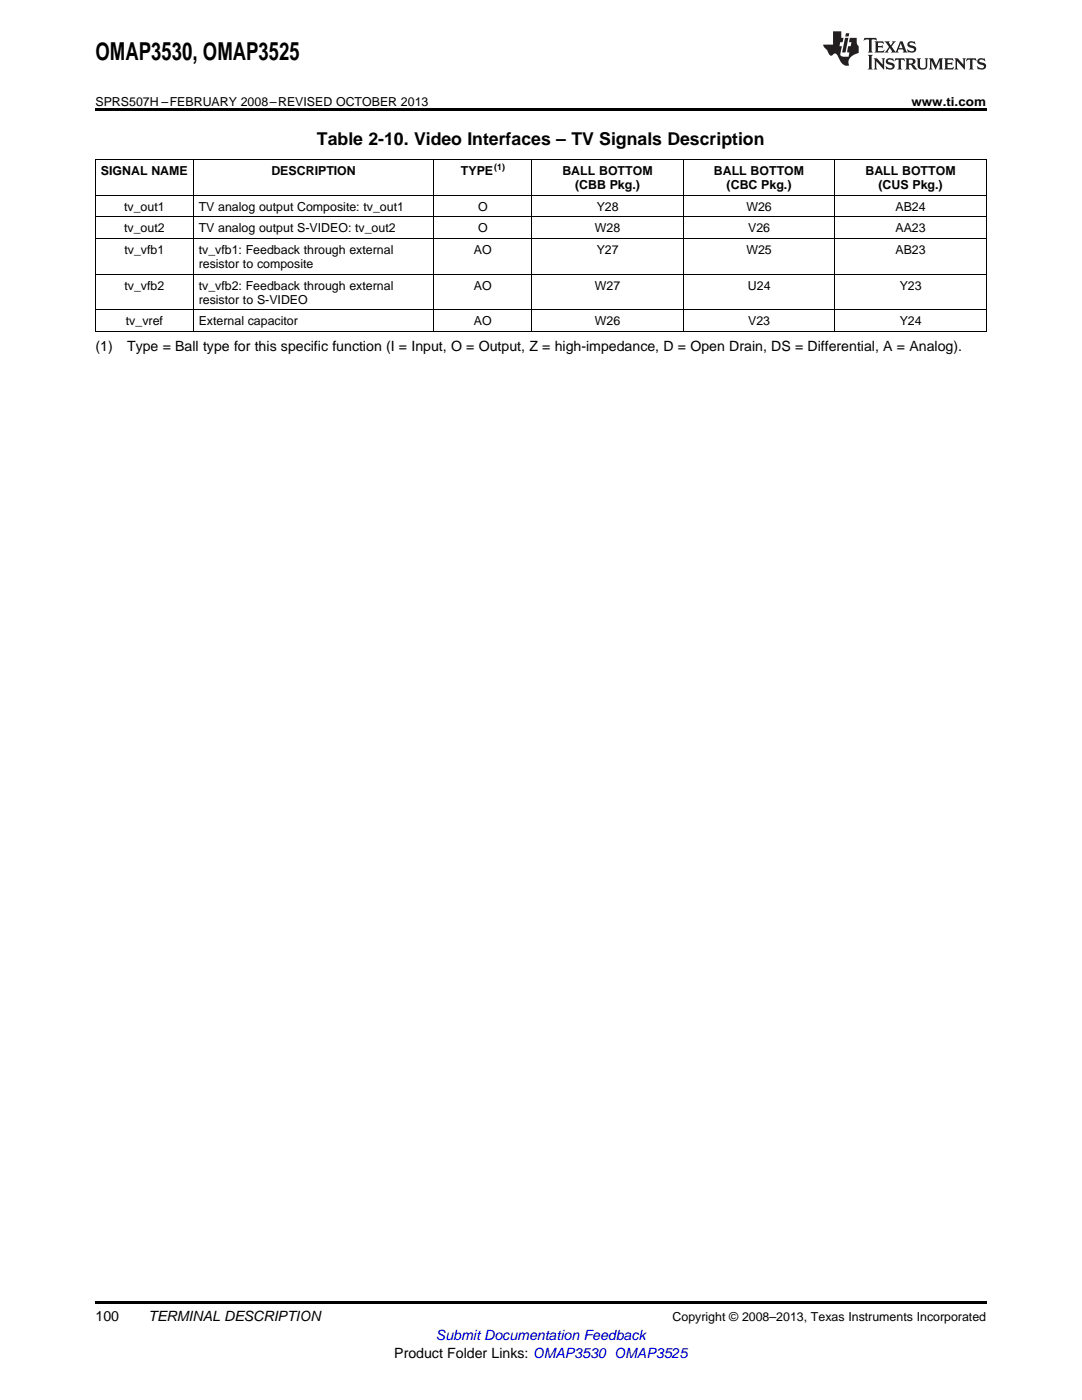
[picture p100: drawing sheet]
<svg xmlns="http://www.w3.org/2000/svg" width="216mm" height="279mm" viewBox="0 0 216 279" stroke-linecap="round" stroke-linejoin="round" font-family="sans-serif">
<defs><g id="words">
<text font-size="4.9" x="19" y="12">OMAP3530, OMAP3525</text>
<text font-size="3.5" x="63.3" y="28.9">Table 2-10. Video Interfaces – TV Signals Description</text>
<g font-size="2.8">
<text x="19" y="70.1">(1)</text>
<text x="25.4" y="70.1">Type = Ball type for this specific function (I = Input, O = Output, Z = high-impedance, D = Open Drain, DS = Differential, A = Analog).</text>
<text x="19" y="263.6">100</text>
<text x="29.6" y="263.6">TERMINAL DESCRIPTION</text>
<text x="78.7" y="270.9">Product Folder Links: OMAP3530 OMAP3525</text>
</g>
<text font-size="2.8" fill="#00f" x="87" y="267.4">Submit Documentation Feedback</text>
<g font-size="2.5">
<text x="19" y="21.1">SPRS507H –FEBRUARY 2008–REVISED OCTOBER 2013</text>
<text x="181.9" y="21.1">www.ti.com</text>
<text x="20.1" y="34.9">SIGNAL NAME</text>
<text x="54.2" y="34.9">DESCRIPTION</text>
<text x="92" y="34.9">TYPE</text>
<text x="112.2" y="34.9">BALL BOTTOM</text>
<text x="142.5" y="34.9">BALL BOTTOM</text>
<text x="172.7" y="34.9">BALL BOTTOM</text>
<text x="114.8" y="37.7">(CBB Pkg.)</text>
<text x="145" y="37.7">(CBC Pkg.)</text>
<text x="175.3" y="37.7">(CUS Pkg.)</text>
<text x="24.8" y="42.1">tv_out1</text>
<text x="24.8" y="46.4">tv_out2</text>
<text x="39.7" y="42.1">TV analog output Composite: tv_out1</text>
<text x="39.7" y="46.4">TV analog output S-VIDEO: tv_out2</text>
<text x="95.4" y="42.1">O</text>
<text x="95.4" y="46.4">O</text>
<text x="118.7" y="46.4">W28</text>
<text x="119.1" y="42.1">Y28</text>
<text x="148.9" y="42.1">W26</text>
<text x="149.3" y="46.4">V26</text>
<text x="178.7" y="42.1">AB24</text>
<text x="178.7" y="46.4">AA23</text>
<text x="24.8" y="50.7">tv_vfb1</text>
<text x="39.7" y="50.7">tv_vfb1: Feedback through external</text>
<text x="39.7" y="53.5">resistor to composite</text>
<text x="94.6" y="50.7">AO</text>
<text x="119.1" y="50.7">Y27</text>
<text x="148.9" y="50.7">W25</text>
<text x="178.7" y="50.7">AB23</text>
<text x="24.8" y="57.8">tv_vfb2</text>
<text x="39.7" y="57.8">tv_vfb2: Feedback through external</text>
<text x="94.6" y="57.8">AO</text>
<text x="118.7" y="57.8">W27</text>
<text x="149.2" y="57.8">U24</text>
<text x="179.5" y="57.8">Y23</text>
<text x="25.1" y="64.9">tv_vref</text>
<text x="39.7" y="60.6">resistor to S-VIDEO</text>
<text x="39.7" y="64.9">External capacitor</text>
<text x="94.6" y="64.9">AO</text>
<text x="118.7" y="64.9">W26</text>
<text x="149.3" y="64.9">V23</text>
<text x="179.5" y="64.9">Y24</text>
<text x="134.2" y="263.6">Copyright © 2008–2013, Texas Instruments Incorporated</text>
</g>
<text font-size="1.8" x="98.6" y="33.9">(1)</text>
</g></defs>
<path d="M19 21.6h177.8v.6h-177.8zM19 259.7h177.8v.5h-177.8z" fill="#000"/>
<g fill="none" stroke="#000" stroke-width=".2">
<path d="M19 39h177.8M19 31.8h177.8M19.1 31.9v34.3M38.5 31.9v34.3M86.6 31.9v34.3M106.1 31.9v34.3M136.3 31.9v34.3M166.6 31.9v34.3M196.8 31.9v34.3M19 54.7h177.8M19 47.6h177.8M19 43.3h177.8"/>
<path d="M19 66.1h177.8M19 61.8h177.8"/>
</g>
<g fill="#231f20">
<path d="M172.5 7.6l-.1 .5 .4-.2h.6v.1v2.1l-.2 .4h.9l-.2-.4v-2.1l.1-.1h.5l.5 .2-.2-.5zM174.5 8.3l.2 .3v1.5l-.2 .4h1.8l.2-.6a1.04 1.04 0 0 1-1.3 .2v-.7h.6l.3 .2v-.6l-.3 .2h-.6v-.6l.8-.1 .4 .3-.2-.5zM176.5 8.3l.9 1.1-.9 1.1h.8l-.2-.2 .4-.7 .5 .7-.2 .2h1.5l-.2-.2 .2-.4h.9l.1 .4-.2 .2h1l-.3-.3-.7-1.9h-.5l-.9 2-.8-1 .9-1h-.8l.1 .3-.4 .5-.3-.6 .1-.2zM179.7 8.6l.4 1h-.7zM181.3 8.4a.63 .63 0 0 0-.2 .7 .63 .63 0 0 0 .6 .4l.6 .2 .1 .2a.75 .75 0 0 1-.7 .4 .75 .75 0 0 1-.6-.5l.1 .7 .1-.1a1.11 1.11 0 0 0 1.5-.6 1.13 1.13 0 0 0-1.2-.8l-.1-.4a1.04 1.04 0 0 1 1.2 .2l-.2-.5-.2 .1-.4-.2zM173.2 10.9l.2 .4v2.2l-.2 .4h1l-.3-.4v-2.2l.3-.4zM174.3 11.6l.3 .4v1.5l-.3 .4h.8l-.2-.4v-1.3l1.5 1.7v-1.9l.2-.4h-.7l.2 .4v.9l-1.1-1.3zM177 11.8a.62 .62 0 0 0-.2 .7 .62 .62 0 0 0 .6 .4l.6 .1 .1 .3a.76 .76 0 0 1-.7 .3 .76 .76 0 0 1-.7-.4l.2 .7 .1-.1a1.11 1.11 0 0 0 1.5-.6 1.13 1.13 0 0 0-1.2-.8l-.1-.4a1.04 1.04 0 0 1 1.2 .2l-.2-.6-.2 .1-.5-.1zM178.7 11.6l-.2 .6a.61 .61 0 0 1 .8-.3v1.6l-.2 .4h.9l-.2-.4v-1.6a.63 .63 0 0 1 .7 .3l-.1-.6zM180.6 11.6l.3 .4v1.5l-.3 .4h1l-.2-.2-.1-.8 .6 .2a.76 .76 0 0 0 1.2 .7l-1-1a.58 .58 0 0 0 .6-.5 .58 .58 0 0 0-.5-.6zM181.4 11.9h.1a.45 .45 0 0 1 .5 .1 .45 .45 0 0 1 .1 .5l-.8 .2zM182.9 11.6l.2 .2a2.17 2.17 0 0 0 .3 1.9 .99 .99 0 0 0 1.6-.6v-1.1l.2-.4h-.7l.2 .2a1.92 1.92 0 0 1-.2 1.8 .6 .6 0 0 1-.9-.5v-1.1l.2-.4zM185.4 11.6l.2 .4v1.5l-.2 .4h.7l-.2-.4v-1.4l.8 1.8 .8-1.8v1.4l-.2 .4h.9l-.2-.4v-1.5l.2-.4h-.8l-.6 1.5-.6-1.5zM188.4 11.6l.2 .4v1.5l-.2 .4h1.8l.1-.6a1.04 1.04 0 0 1-1.2 .1v-.6h.5l.4 .2v-.6l-.4 .2h-.5v-.7h.8l.3 .3-.1-.6zM190.5 11.6l.2 .4v1.5l-.2 .4h.7l-.2-.4v-1.3l1.5 1.7v-1.9l.2-.4h-.7l.2 .4v.9l-1.1-1.3zM192.9 11.6l-.1 .6a.61 .61 0 0 1 .7-.3l.1 1.6-.3 .4h1l-.3-.4 .1-1.6a.63 .63 0 0 1 .7 .3l-.1-.6zM195.2 11.8a.62 .62 0 0 0-.2 .7 .62 .62 0 0 0 .6 .4l.6 .1 .1 .3a.76 .76 0 0 1-.7 .3 .76 .76 0 0 1-.6-.4l.1 .7 .1-.1a1.11 1.11 0 0 0 1.6-.6 1.13 1.13 0 0 0-1.3-.8l-.1-.4a1.04 1.04 0 0 1 1.2 .2l-.1-.6-.2 .1-.5-.1z"/>
<path d="M166.2 6.3v2.6h-1.9v.4l.8 .9a.91 .91 0 0 0 1 .8 .56 .56 0 0 1 .5-.3 .56 .56 0 0 1 .5 .3l.4 .8a1.53 1.53 0 0 0 1.9 1.2 1.54 1.54 0 0 1 1-2.1l.9-.3v-1.4a1.52 1.52 0 0 1-.4-1.6h-1.3l-.2 .8h.5l-.2 .8h-.5l-.1 1v.2l.4 .1-.2 .8a1.93 1.93 0 0 1-1.6-.3l.3-1.8h-.5l.2-.8h.4l.2-.8h-.4v-1.3zM168.6 7.6l-.6 2.9h.7l.6-2.9zM168.8 6.6l-.1 .7h.6l.2-.7z"/>
</g>
<use href="#words"/>
</svg>
